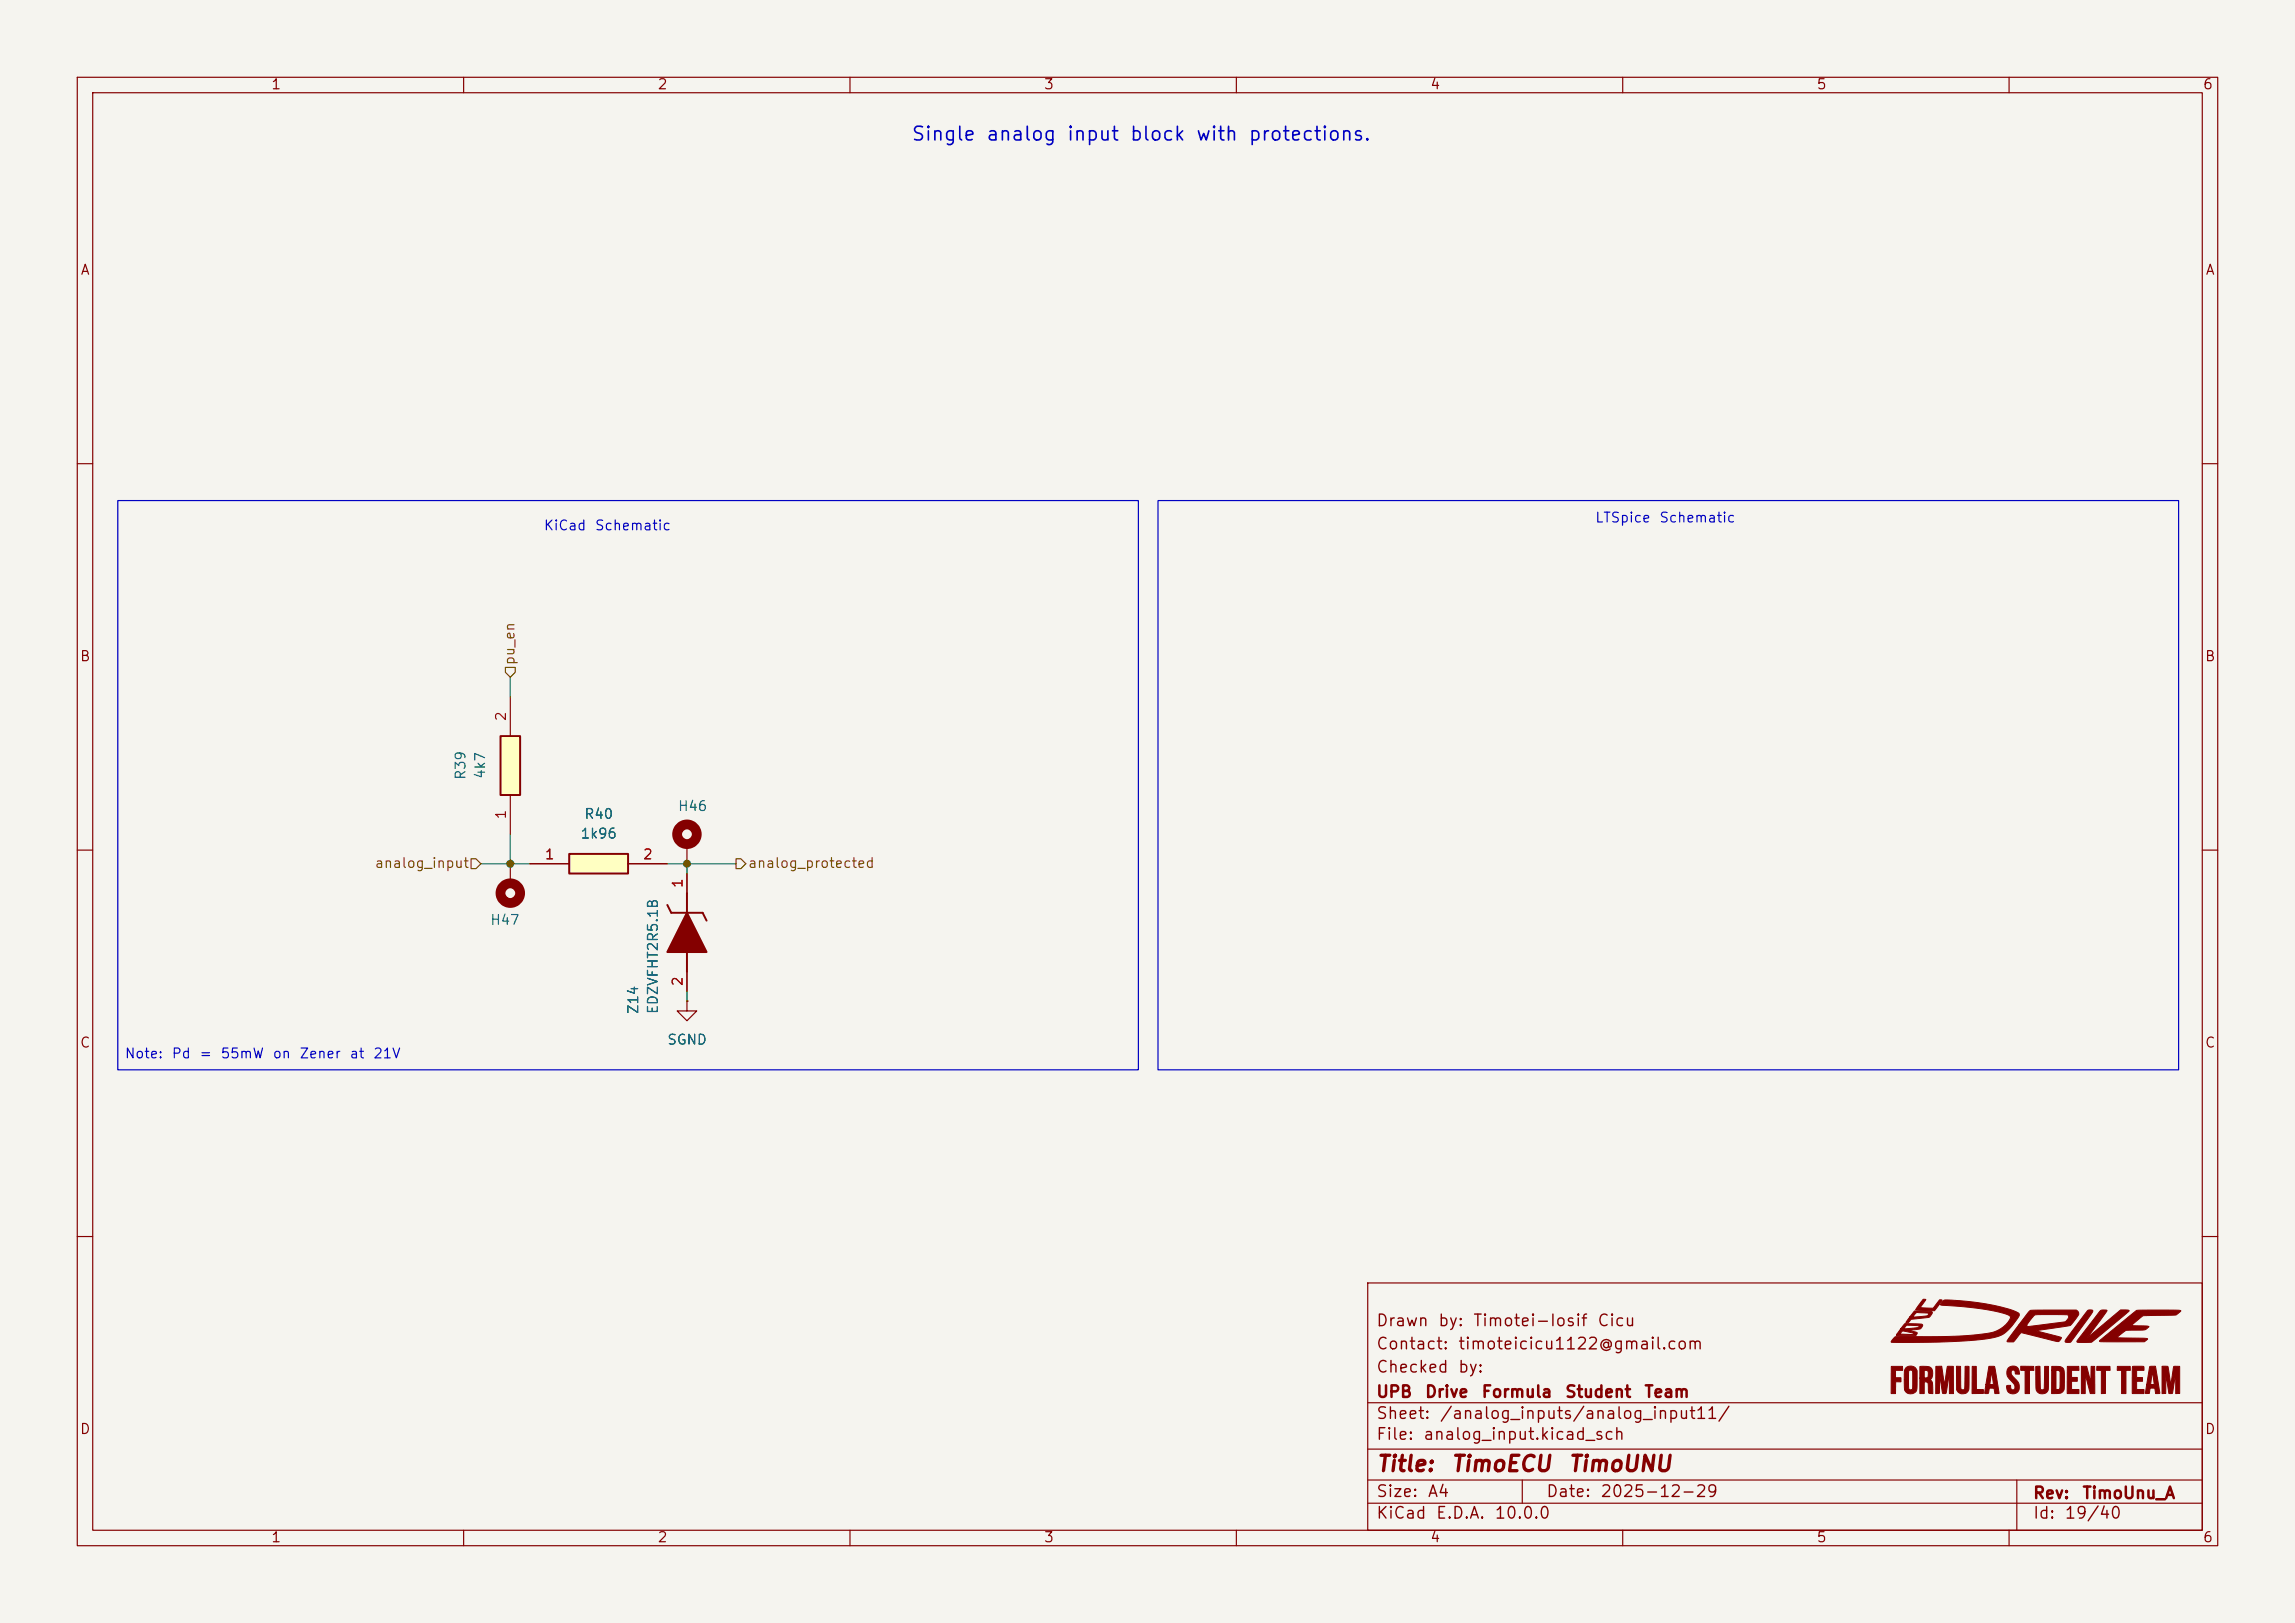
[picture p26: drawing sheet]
<svg xmlns="http://www.w3.org/2000/svg" width="297mm" height="210mm" viewBox="0 0 297 210" stroke-linecap="round" stroke-linejoin="round" font-family="sans-serif">
<defs><g id="words">
<g font-size="2" fill="#840000">
<text x="178" y="190.9">Title:</text>
<text x="187.7" y="190.9">TimoECU</text>
<text x="202.8" y="190.9">TimoUNU</text>
</g>
<g font-size="1.8" fill="#0000c2">
<text x="117.8" y="18.6">Single</text>
<text x="127.5" y="18.6">analog</text>
<text x="137.9" y="18.6">input</text>
<text x="146.1" y="18.6">block</text>
<text x="154.7" y="18.6">with</text>
<text x="161.5" y="18.6">protections.</text>
</g>
<g font-size="1.5" fill="#840000">
<text x="178" y="172">Drawn</text>
<text x="186" y="172">by:</text>
<text x="190.5" y="172">Timotei-Iosif</text>
<text x="206.6" y="172">Cicu</text>
<text x="178" y="178">Checked</text>
<text x="178" y="175">Contact:</text>
<text x="188.6" y="175">timoteicicu1122@gmail.com</text>
<text x="188.6" y="178">by:</text>
<text x="178" y="184">Sheet:</text>
<text x="178" y="181.2">UPB</text>
<text x="184.3" y="181.2">Drive</text>
<text x="186.2" y="184">/analog_inputs/analog_input11/</text>
<text x="191.6" y="181.2">Formula</text>
<text x="202.4" y="181.2">Student</text>
<text x="212.7" y="181.2">Team</text>
<text x="178" y="186.7">File:</text>
<text x="184.1" y="186.7">analog_input.kicad_sch</text>
<text x="178" y="196.9">KiCad</text>
<text x="178" y="194.1">Size:</text>
<text x="184.7" y="194.1">A4</text>
<text x="185.7" y="196.9">E.D.A.</text>
<text x="193.3" y="196.9">10.0.0</text>
<text x="200" y="194.1">Date:</text>
<text x="207" y="194.1">2025-12-29</text>
<text x="263" y="194.3">Rev:</text>
<text x="263" y="196.9">Id:</text>
<text x="267.1" y="196.9">19/40</text>
<text x="269.4" y="194.3">TimoUnu_A</text>
</g>
<g font-size="1.3" fill="#840000">
<text x="35" y="11.9">1</text>
<text x="85" y="11.9">2</text>
<text x="135" y="11.9">3</text>
<text x="185" y="11.9">4</text>
<text x="235" y="11.9">5</text>
<text x="285" y="11.9">6</text>
<text x="10.3" y="35.9">A</text>
<text x="285.3" y="35.9">A</text>
<text x="10.3" y="85.9">B</text>
<text x="285.3" y="85.9">B</text>
<text x="10.3" y="135.9">C</text>
<text x="285.3" y="135.9">C</text>
<text x="10.3" y="185.9">D</text>
<text x="285.3" y="185.9">D</text>
<text x="35" y="199.9">1</text>
<text x="85" y="199.9">2</text>
<text x="135" y="199.9">3</text>
<text x="185" y="199.9">4</text>
<text x="235" y="199.9">5</text>
<text x="285" y="199.9">6</text>
</g>
<g font-size="1.3" fill="#0000c2">
<text x="70.3" y="68.9">KiCad</text>
<text x="76.9" y="68.9">Schematic</text>
<text x="206.3" y="67.9">LTSpice</text>
<text x="214.6" y="67.9">Schematic</text>
<text x="16.1" y="137.3">Note:</text>
<text x="22.1" y="137.3">Pd</text>
<text x="25.7" y="137.3">=</text>
<text x="28.5" y="137.3">55mW</text>
<text x="35.2" y="137.3">on</text>
<text x="38.7" y="137.3">Zener</text>
<text x="45.2" y="137.3">at</text>
<text x="48.2" y="137.3">21V</text>
</g>
<g font-size="1.3" fill="#725600">
<text x="66.9" y="86.2" transform="rotate(-90 66.9 86.2)">pu_en</text>
<text x="48.4" y="112.6">analog_input</text>
<text x="96.7" y="112.6">analog_protected</text>
</g>
<g font-size="1.3" fill="#a90000">
<text x="65.8" y="93.4" transform="rotate(-90 65.8 93.4)">2</text>
<text x="65.8" y="106.1" transform="rotate(-90 65.8 106.1)">1</text>
<text x="70.4" y="111.5">1</text>
<text x="83.1" y="111.5">2</text>
<text x="88.6" y="115" transform="rotate(-90 88.6 115)">1</text>
<text x="88.6" y="127.7" transform="rotate(-90 88.6 127.7)">2</text>
</g>
<g font-size="1.3" fill="#006464">
<text x="60.6" y="101" transform="rotate(-90 60.6 101)">R39</text>
<text x="63.1" y="100.9" transform="rotate(-90 63.1 100.9)">4k7</text>
<text x="75.5" y="106.3">R40</text>
<text x="87.6" y="105.3">H46</text>
<text x="75" y="108.8">1k96</text>
<text x="63.3" y="120">H47</text>
<text x="82.9" y="131.3" transform="rotate(-90 82.9 131.3)">Z14</text>
<text x="85.4" y="131.3" transform="rotate(-90 85.4 131.3)">EDZVFHT2R5.1B</text>
<text x="86.3" y="135.5">SGND</text>
</g>
</g></defs>
<path d="M0 0h297v210h-297z" fill="#f5f4ef" stroke="#f5f4ef" stroke-width=".13"/>
<g fill="none" stroke="#840000" stroke-width=".15">
<path d="M10 10h277v190h-277zM12 12h273v186h-273zM60 10v2M110 10v2M160 10v2M210 10v2M260 10v2M10 60h2M285 60h2M10 110h2M88.9 109.2v2.6M88.9 113v2.6"/>
<path d="M285 110h2M88.9 129.5v1.3h1.3l-1.3 1.3-1.3-1.3h1.3M88.9 129.5h.1M88.9 125.7v2.6M10 160h2M177 166h108v32h-108zM285 160h2M60 198v2M110 198v2M160 198v2M177 194.5h108M177 191.5h108"/>
<path d="M177 187.5h108M177 181.5h108M197 191.5v3M210 198v2M260 198v2M261 191.5v6.5"/>
</g>
<circle cx="88.9" cy="107.9" r="1.27" fill="none" stroke="#840000" stroke-width="1.3"/>
<g fill="#840000" stroke="#840000" stroke-width=".13">
<path d="M244.8 176.8h1.4v.5h-.9v1h.7v.5h-.7v1.5h-.6z"/>
<path d="M245.2 173l.8-.1a67.2 67.2 0 0 0 11.8-.5 3.4 3.4 0 0 0 2.4-2l-.1-.1a11.9 11.9 0 0 0-4.4-1l-4.4-.4-.2-.1a.85 .85 0 0 1 1.1-.6 27.1 27.1 0 0 1 8.8 1.6 .47 .47 0 0 1 .3 .4 .47 .47 0 0 1-.2 .4 4.8 4.8 0 0 1-4.1 2.7 88.8 88.8 0 0 1-12.3 .3z"/>
<path d="M247.8 169.6l1.4 .1a1.07 1.07 0 0 1 .9 .1l-.1 .2a.86 .86 0 0 1-1 .5l-1.7 .2-.2 .2a.28 .28 0 0 1-.4 .2 .97 .97 0 0 1 1.2-.7l.8-.1a.84 .84 0 0 0 .8-.2v-.2h-.9a.74 .74 0 0 0-1 .5h-.5z"/>
<path d="M246.7 177a.9 .9 0 0 1 1.4 .4v1.5a1.52 1.52 0 0 1-.2 1.2 .89 .89 0 0 1-1.1 .1 .89 .89 0 0 1-.4-1v-.7h.6v.4a1.06 1.06 0 0 0 .1 .9 .33 .33 0 0 0 .4-.1 .33 .33 0 0 0 0-.4v-1.5a.32 .32 0 0 0 0-.4 .32 .32 0 0 0-.5 0v1.1h-.6l.1-1.1z"/>
<path d="M246.5 171.3h2.2a.37 .37 0 0 1-.2 .7l-1.5 .2h.2a1.23 1.23 0 0 1 .9 .3l-.2 .4-2.5-.1 .1-.2h2.2l-.1-.1-1-.2a.47 .47 0 0 0-.7 .3h-.4l.5-.7 1.9-.1 .4-.1-.1-.2h-1.5l-.3 .4h-.4z"/>
<path d="M248.5 176.8h.6a.87 .87 0 0 1 .8 .3 .87 .87 0 0 1 .2 .9l-.1 .4-.2 .1a1.12 1.12 0 0 1 .3 1.2v.6h-.3l-.2-.1v-.6a.57 .57 0 0 0-.4-.8h-.2v1.5h-.5v-2h.5a.38 .38 0 0 0 .4 0 .38 .38 0 0 0 .1-.5 .39 .39 0 0 0 0-.4 .39 .39 0 0 0-.5-.1v1h-.5z"/>
<path d="M250.5 176.8h.8l.3 2.4 .4-2.1a.28 .28 0 0 1 .1-.3 .28 .28 0 0 1 .3 0h.4v3.5h-.5v-2.5l-.3 1.7a.92 .92 0 0 1-.2 .8l-.4-.1-.4-2.3v2.4h-.5z"/>
<path d="M248.9 168.1l.3 .1-.7 1 1.7 .1 .8-1.1h.3l-.9 1.4-2.5-.1z"/>
<path d="M253.2 176.8h.5v2.7a.27 .27 0 0 0 .3 .3 .27 .27 0 0 0 .3-.3v-2.7h.5v2.4a.87 .87 0 0 1-.5 1.1 .87 .87 0 0 1-1.1-.5z"/>
<path d="M255.2 176.8h.6v3h.9v.5h-1.5z"/>
<path d="M257.4 176.8h.6a.78 .78 0 0 1 .3 .8l.4 2.7h-.5l-.1-.7h-.7v.1a.47 .47 0 0 1-.2 .6h-.4l.2-1.1 1-.1-.3-1.6-.2 1.7h-.5z"/>
<path d="M262.7 169.6l.6-.1h5.4a.6 .6 0 0 1 0 1.1l-.1 .1a1.33 1.33 0 0 1-1 .9l-4 .6 3.1 .8a.52 .52 0 0 1-.7 .5l-4.4-1.1-.6 .7a.94 .94 0 0 1-1.2 .5l-.1-.1 .2-.2 1.3-1.8h1.1v.1h.2l4.1-.5a.95 .95 0 0 0 1-.4 .34 .34 0 0 0 .1-.5 .34 .34 0 0 0-.5-.1h-3.7a2.7 2.7 0 0 0-1.2 1.4h-1.1z"/>
<path d="M259.9 177a.85 .85 0 0 1 1-.2 .85 .85 0 0 1 .4 1h-.5v-.2a.28 .28 0 0 0-.4-.3 .28 .28 0 0 0-.1 .4l.2 .5a1.53 1.53 0 0 1 .8 1.6 .81 .81 0 0 1-1.1 .6 .81 .81 0 0 1-.4-1.1h.4v.3a.31 .31 0 0 0 .5 .2 .31 .31 0 0 0 0-.5l-.2-.4a1.49 1.49 0 0 1-.7-1.7z"/>
<path d="M261.5 176.8h1.7v.5h-.6v3h-.5v-3h-.6z"/>
<path d="M263.4 176.8h.6v2.7a.25 .25 0 0 0 .3 .3 .25 .25 0 0 0 .3-.2v-2.8h.5v2.4a.86 .86 0 0 1-.8 1.2 .86 .86 0 0 1-.8-1.2z"/>
<path d="M265.5 176.8h1a.76 .76 0 0 1 .7 1v1.4a.91 .91 0 0 1-.3 .9 .91 .91 0 0 1-.9 .2h-.5v-3h.6v2.5h.2a.3 .3 0 0 0 .3-.4v-1.9l-.3-.2h-.8z"/>
<path d="M270.2 169.6v-.1a.44 .44 0 0 1 .6 .2l-2.4 3.4a.73 .73 0 0 1-.7 .6h-.4v-.3z"/>
<path d="M267.5 176.8h1.5v.5h-.9v.9h.7v.5h-.7v1.1h.9v.5h-1.5z"/>
<path d="M269.4 176.8h.6l.6 2v-2h.5v3.5h-.6l-.6-2.5v2.5h-.5z"/>
<path d="M271.8 169.7l.3-.2 .6 .1-2.5 3.4 3.7-3a1.09 1.09 0 0 1 1.3-.5l.3 .1a1.5 1.5 0 0 1-.8 .7l-3.3 2.8a1.42 1.42 0 0 1-.9 .6h-1.5l-.2-.1z"/>
<path d="M271.4 176.8h1.7v.5h-.6v3h-.6v-3h-.6z"/>
<path d="M271.7 173.5l4.8-3.9 5.3-.1 .4 .1-.1 .2a1.11 1.11 0 0 1-1.2 .4h-2.9a1.17 1.17 0 0 0-1.3 .5l-.8 .8 2.2 .2a1.2 1.2 0 0 1-1.2 .4h-.8a1.39 1.39 0 0 0-1.3 .2l-.8 .8h2.8a1.63 1.63 0 0 1 1.1 .2l-.4 .3h-5.5h-.2z"/>
<path d="M274 176.8h1.7v.5h-.6v3h-.5v-3h-.6z"/>
<path d="M276 176.8h1.4l.1 .5h-1v.9l.8 .1v.4h-.8v1.1h1v.5h-1.6z"/>
<path d="M278.2 176.8h.7l.6 3.5h-.5l-.1-.3a.27 .27 0 0 0 0-.3 .27 .27 0 0 0-.3-.1l-.3 .1-.1 .6h-.6l.2-1.1 1-.1-.2-1.5-.3 1.6h-.5z"/>
<path d="M279.8 176.8l.8 .1 .3 2.3 .3-2.1a.28 .28 0 0 1 .2-.3 .28 .28 0 0 1 .3 0h.4v3.5h-.5l-.1-2.5-.3 2.2a.28 .28 0 0 1-.1 .3 .28 .28 0 0 1-.3 0h-.1l-.4-2.4v2.4h-.5z"/>
</g>
<path d="M86.4 117.1l.5 1h4l.5 1M88.9 115.6v2.5M88.9 123.2v2.5" fill="none" stroke="#840000" stroke-width=".25"/>
<path d="M88.9 118.1l2.5 5.1h-5z" fill="#840000" stroke="#840000" stroke-width=".25"/>
<path d="M73.7 110.5h7.6v2.5h-7.6z" fill="#ffffc2"/>
<path d="M73.7 110.5h7.6v2.5h-7.6z" fill="none" stroke="#840000" stroke-width=".25"/>
<path d="M68.6 111.8h5.1M81.3 111.8h5.1" fill="none" stroke="#840000" stroke-width=".15"/>
<path d="M64.8 95.3h2.5v7.6h-2.5z" fill="#ffffc2"/>
<path d="M64.8 95.3h2.5v7.6h-2.5z" fill="none" stroke="#840000" stroke-width=".25"/>
<path d="M66 90.2v5.1M66 102.9v5.1M66 111.8v2.5M68.6 111.8h5.1M81.3 111.8h5.1M88.9 113v2.6M88.9 129.5h.1M88.9 125.7v2.6" fill="none" stroke="#840000" stroke-width=".15"/>
<circle cx="66" cy="115.6" r="1.27" fill="none" stroke="#840000" stroke-width="1.3"/>
<path d="M65.4 86.4h1.3v.6l-.7 .6-.6-.6zM61 111.1h.6l.6 .7-.6 .6h-.6zM95.2 111.1h.7l.6 .7-.6 .6h-.7z" fill="none" stroke="#725600" stroke-width=".15"/>
<path d="M66 87.6v2.6M62.2 111.8h6.4M66 108v3.8M86.4 111.8h8.8M88.9 111.8v1.2M88.9 128.3v1.2" fill="none" stroke="#009600" stroke-width=".15"/>
<path d="M15.2 64.8h132.1v73.6h-132.1zM149.9 64.8h132v73.6h-132z" fill="none" stroke="#0000c2" stroke-width=".15"/>
<g fill="#009600" stroke="#009600" stroke-width=".13">
<circle cx="88.9" cy="111.8" r=".46"/>
<circle cx="66" cy="111.8" r=".46"/>
</g>
<use href="#words"/>
</svg>
